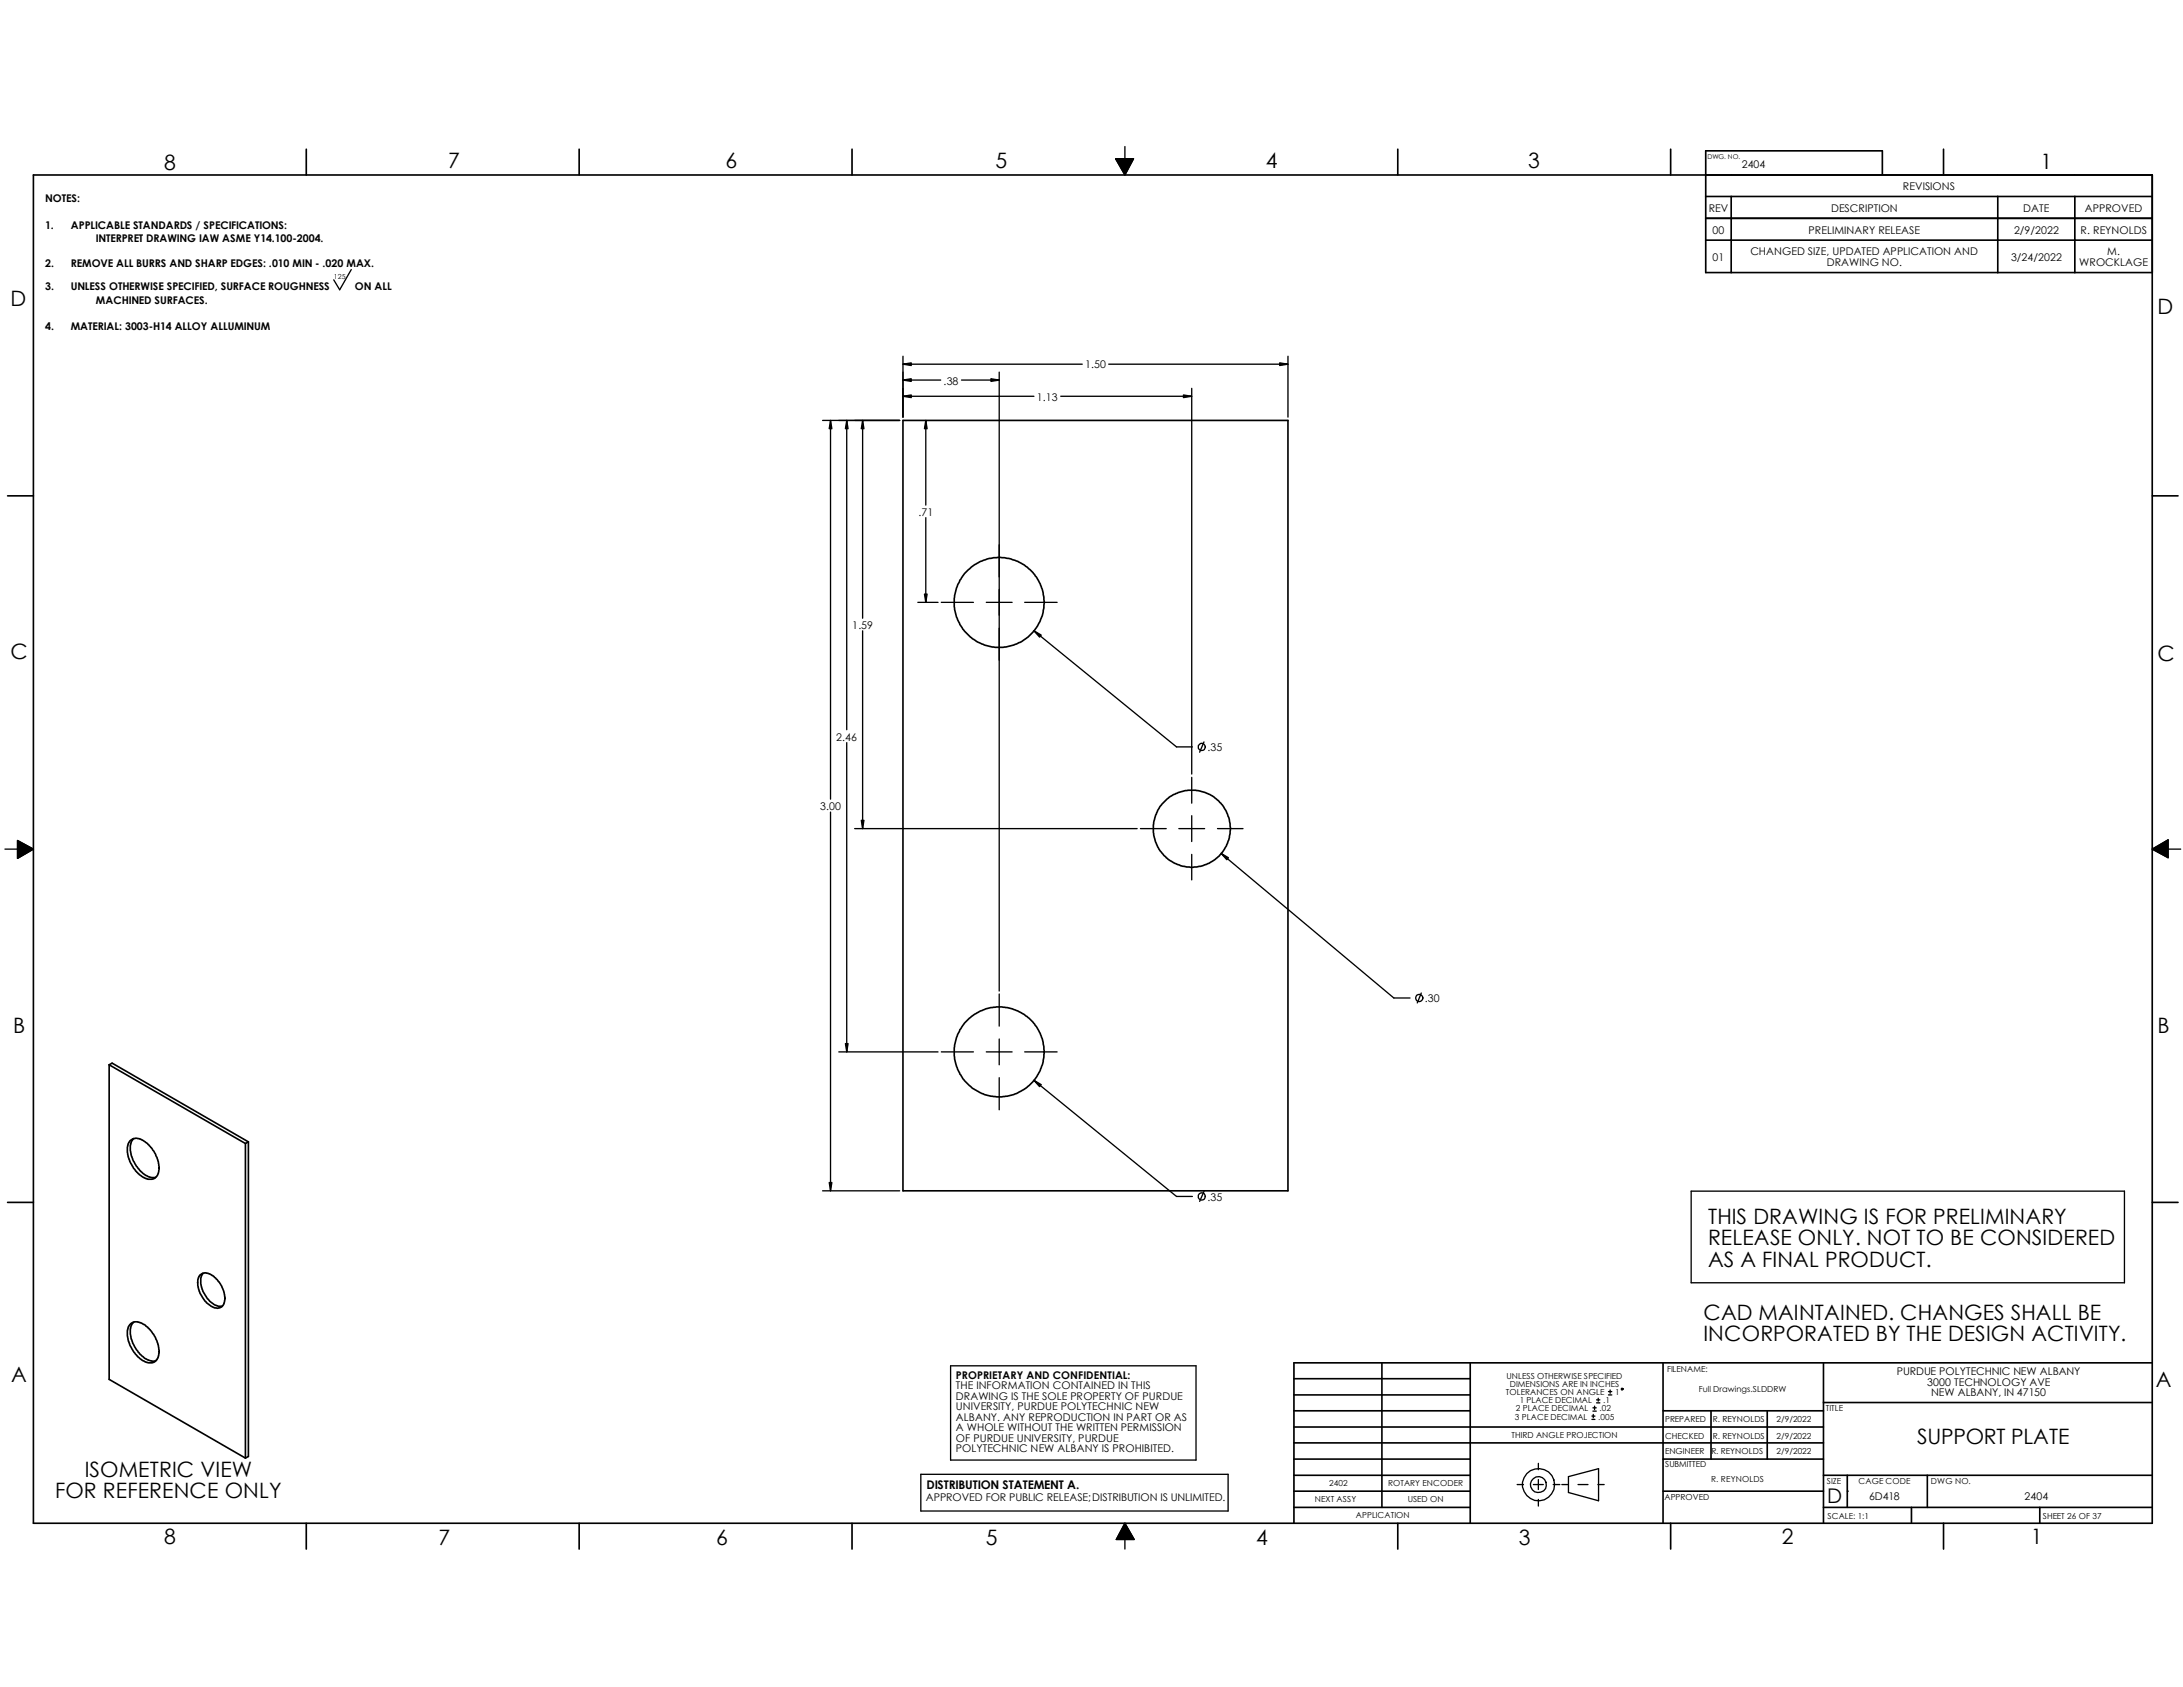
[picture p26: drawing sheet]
<svg xmlns="http://www.w3.org/2000/svg" width="279mm" height="216mm" viewBox="0 0 279 216" stroke-linecap="round" stroke-linejoin="round" font-family="sans-serif">
<defs><g id="words">
<g font-size="2.7">
<text x="21" y="21.7">8</text>
<text x="57.4" y="21.5">7</text>
<text x="92.9" y="21.5">6</text>
<text x="127.4" y="21.5">5</text>
<text x="162" y="21.5">4</text>
<text x="195.6" y="21.5">3</text>
<text x="261.2" y="21.6">1</text>
<text x="1.4" y="39.1">D</text>
<text x="276.1" y="40.1">D</text>
<text x="1.4" y="84.3">C</text>
<text x="276.1" y="84.5">C</text>
<text x="1.7" y="132.2">B</text>
<text x="276.1" y="132.2">B</text>
<text x="218.6" y="156.6">THIS DRAWING IS FOR PRELIMINARY</text>
<text x="218.6" y="159.4">RELEASE ONLY. NOT TO BE CONSIDERED</text>
<text x="218.6" y="162.1">AS A FINAL PRODUCT.</text>
<text x="218" y="168.9">CAD MAINTAINED. CHANGES SHALL BE</text>
<text x="218" y="171.6">INCORPORATED BY THE DESIGN ACTIVITY.</text>
<text x="1.4" y="176.8">A</text>
<text x="275.9" y="177.5">A</text>
<text x="245.4" y="184.8">SUPPORT PLATE</text>
<text x="7.1" y="191.7">FOR REFERENCE ONLY</text>
<text x="10.8" y="189">ISOMETRIC VIEW</text>
<text x="21" y="197.6">8</text>
<text x="56.1" y="197.8">7</text>
<text x="91.7" y="197.8">6</text>
<text x="126.2" y="197.8">5</text>
<text x="160.8" y="197.8">4</text>
<text x="194.4" y="197.8">3</text>
<text x="228" y="197.6">2</text>
<text x="259.9" y="197.6">1</text>
</g>
<text font-size="2.6" x="233.8" y="192.4">D</text>
<text font-size="1.5" x="118.6" y="190.6">DISTRIBUTION STATEMENT A.</text>
<g font-size="1.4">
<text x="222.9" y="21.5">2404</text>
<text x="5.8" y="25.9">NOTES:</text>
<text x="5.8" y="29.3">1.</text>
<text x="9.1" y="29.3">APPLICABLE STANDARDS / SPECIFICATIONS:</text>
<text x="218.7" y="27.1">REV</text>
<text x="219.2" y="29.9">00</text>
<text x="231.5" y="29.9">PRELIMINARY RELEASE</text>
<text x="234.4" y="27.1">DESCRIPTION</text>
<text x="243.5" y="24.3">REVISIONS</text>
<text x="257.8" y="29.9">2/9/2022</text>
<text x="259" y="27.1">DATE</text>
<text x="266.3" y="29.9">R. REYNOLDS</text>
<text x="266.8" y="27.1">APPROVED</text>
<text x="5.8" y="34.2">2.</text>
<text x="9.1" y="34.2">REMOVE ALL BURRS AND SHARP EDGES: .010 MIN - .020 MAX.</text>
<text x="12.3" y="31">INTERPRET DRAWING IAW ASME Y14.100-2004.</text>
<text x="219.2" y="33.4">01</text>
<text x="224" y="32.7">CHANGED SIZE, UPDATED APPLICATION AND</text>
<text x="233.8" y="34">DRAWING NO.</text>
<text x="257.4" y="33.4">3/24/2022</text>
<text x="266.1" y="34">WROCKLAGE</text>
<text x="269.7" y="32.7">M.</text>
<text x="5.8" y="37.2">3.</text>
<text x="9.1" y="37.2">UNLESS OTHERWISE SPECIFIED, SURFACE ROUGHNESS</text>
<text x="12.3" y="38.9">MACHINED SURFACES.</text>
<text x="45.4" y="37.2">ON ALL</text>
<text x="5.8" y="42.2">4.</text>
<text x="9.1" y="42.2">MATERIAL: 3003-H14 ALLOY ALLUMINUM</text>
<text x="138.9" y="47.2">1.50</text>
<text x="120.8" y="49.2">.38</text>
<text x="132.7" y="51.3">1.13</text>
<text x="117.6" y="66">.71</text>
<text x="109.1" y="80.5">1.59</text>
<text x="107" y="94.8">2.46</text>
<text x="154.6" y="96.1">.35</text>
<text x="105" y="103.7">3.00</text>
<text x="182.4" y="128.3">.30</text>
<text x="154.6" y="153.7">.35</text>
<text x="122.3" y="176.4">PROPRIETARY AND CONFIDENTIAL:</text>
<text x="122.3" y="177.8">THE INFORMATION CONTAINED IN THIS</text>
<text x="122.3" y="179.1">DRAWING IS THE SOLE PROPERTY OF PURDUE</text>
<text x="242.8" y="176">PURDUE POLYTECHNIC NEW ALBANY</text>
<text x="246.7" y="177.3">3000 TECHNOLOGY AVE</text>
<text x="247.2" y="178.7">NEW ALBANY, IN 47150</text>
<text x="122.3" y="180.5">UNIVERSITY, PURDUE POLYTECHNIC NEW</text>
<text x="122.3" y="181.8">ALBANY. ANY REPRODUCTION IN PART OR AS</text>
<text x="122.3" y="183.2">A WHOLE WITHOUT THE WRITTEN PERMISSION</text>
<text x="122.3" y="184.5">OF PURDUE UNIVERSITY, PURDUE</text>
<text x="122.3" y="185.9">POLYTECHNIC NEW ALBANY IS PROHIBITED.</text>
<text x="239.2" y="192">6D418</text>
<text x="259.1" y="192">2404</text>
<text x="118.5" y="192.2">APPROVED FOR PUBLIC RELEASE;DISTRIBUTION IS UNLIMITED.</text>
</g>
<g font-size="1.1">
<text x="192.7" y="178.5">TOLERANCES ON ANGLE</text>
<text x="192.8" y="176.4">UNLESS OTHERWISE SPECIFIED</text>
<text x="193.3" y="177.5">DIMENSIONS ARE IN INCHES</text>
<text x="194.5" y="179.6">1 PLACE DECIMAL</text>
<text x="205.2" y="179.6">.1</text>
<text x="206.7" y="178.5">1</text>
<text x="213.4" y="175.6">FILENAME:</text>
<text x="217.4" y="178.1">Full Drawings.SLDDRW</text>
<text x="193.5" y="184.1">THIRD ANGLE PROJECTION</text>
<text x="193.9" y="181.7">3 PLACE DECIMAL</text>
<text x="194" y="180.6">2 PLACE DECIMAL</text>
<text x="204.6" y="181.7">.005</text>
<text x="204.7" y="180.6">.02</text>
<text x="213.1" y="182">PREPARED</text>
<text x="213.1" y="184.1">CHECKED</text>
<text x="219.2" y="182">R. REYNOLDS</text>
<text x="219.2" y="184.1">R. REYNOLDS</text>
<text x="227.4" y="182">2/9/2022</text>
<text x="227.4" y="184.1">2/9/2022</text>
<text x="233.7" y="180.6">TITLE</text>
<text x="170.1" y="190.2">2402</text>
<text x="177.7" y="190.2">ROTARY ENCODER</text>
<text x="213" y="191.9">APPROVED</text>
<text x="213.1" y="186.1">ENGINEER</text>
<text x="213.1" y="187.8">SUBMITTED</text>
<text x="219" y="189.7">R. REYNOLDS</text>
<text x="219" y="186.1">R. REYNOLDS</text>
<text x="227.4" y="186.1">2/9/2022</text>
<text x="233.8" y="189.9">SIZE</text>
<text x="237.9" y="189.9">CAGE CODE</text>
<text x="247.1" y="189.9">DWG NO.</text>
<text x="168.3" y="192.2">NEXT ASSY</text>
<text x="173.5" y="194.3">APPLICATION</text>
<text x="180.2" y="192.2">USED ON</text>
<text x="233.9" y="194.4">SCALE: 1:1</text>
<text x="261.5" y="194.4">SHEET 26 OF 37</text>
</g>
<text font-size=".9" x="42.7" y="35.6">125</text>
<text font-size=".8" x="218.5" y="20.4">DWG. NO.</text>
</g></defs>
<g fill="none" stroke="#000" stroke-width=".17">
<path d="M144 18.8v1.5M45 34.5l-1.5 2.6-.8-1.3M142.8 20.3h2.3l-1.1 2.1zM105.3 53.8h9.8M106.3 53.8v48.5M108.4 53.8v39.6M110.4 53.8v25.3M115.6 45.6v7.8M115.6 46.6h22.9M115.6 50.7h16.7M115.6 48.6h4.8M118.5 53.8v10.8"/>
<path d="M123.1 48.6h4.8M127.9 47.6v79.2M135.8 50.7h16.7M141.9 46.6h22.9M152.5 49.7v49.4M164.8 45.6v7.8M117.5 77.1h2.6M118.5 66.3v10.8M120.5 77.1h4.1M126.2 77.1h3.3M131.1 77.1h4.2M108.4 95v39.6"/>
<path d="M110.4 80.7v25.3M132.3 80.7l18.3 14.9h2M152.5 99.5v3.3M154.1 95l-.6 1.3M.6 108.7h1.6M2.2 107.6l2.1 1.1-2.1 1.2zM106.3 103.9v48.5M109.4 106h36.1M146 106h3.3M150.9 106h3.3M152.5 104.4v3.3M152.5 109.3v3.3"/>
<path d="M155.8 106h3.3M156.3 109.2l22.1 18.5h2.1M275.5 108.7l2-1.2v2.3zM277.5 108.7h1.6M107.4 134.6h12.7M120.5 134.6h4.1M126.2 134.6h3.3M127.9 127.2v4.1M127.9 133v3.3M127.9 137.9v4.1M131.1 134.6h4.2M132.3 138.3l18.3 14.8h2"/>
<path d="M181.9 127.1l-.5 1.3M105.3 152.4h9.8M154.1 152.5l-.6 1.3M216.5 152.4h55.4v11.8h-55.4zM121.7 174.8h31.4v12.1h-31.4zM204.1 180v.4M204.3 179.5h.5M204.3 179.2h.5M204.6 178.9v.4M205.9 178.5h.4M205.9 178.1h.4M206.1 177.9v.4"/>
<path d="M117.9 188.7h39.3v4.7h-39.3zM144 197v1.2M144 194.9l1.2 2.1h-2.3zM194.2 190h.8M196.3 190h1.2M196.9 187.3v.8M196.9 189.4v1.2M196.9 191.9v.8M198.8 190h.8M199.9 190h.8M200.7 189l3.9-1v4.1l-3.9-1.1zM202 190h1.2"/>
<path d="M203.8 181.7h.3M203.8 181.2h.3M203.9 180.6h.4M203.9 180.2h.4M203.9 181v.4M204.5 190h.8M236.4 190.8h.1"/>
<circle cx="153.8" cy="95.6" r=".46"/>
<circle cx="181.7" cy="127.7" r=".47"/>
<circle cx="153.8" cy="153.1" r=".46"/>
<circle cx="207.6" cy="177.8" r=".12"/>
<circle cx="196.9" cy="190" r="1.02"/>
<circle cx="196.9" cy="190" r="2.07"/>
</g>
<g fill="#000" stroke="#000" stroke-width=".17">
<path d="M142.8 20.3h2.3l-1.1 2.1zM106.3 53.8l.2 1.1h-.4zM108.4 53.8l.1 1.1h-.3zM110.4 53.8l.2 1.1h-.4zM115.6 46.6l1-.2v.4zM115.6 50.7l1-.2v.4zM115.6 48.6l1-.1v.3zM118.5 53.8l.2 1.1h-.4zM126.8 48.5l1.1 .1-1.1 .2zM151.5 50.5l1 .2-1 .2zM163.8 46.4l1 .2-1 .2zM118.3 76h.4l-.2 1.1z"/>
<path d="M132.3 80.7l1 .6-.2 .2zM2.2 107.6l2.1 1.1-2.1 1.2zM110.2 105h.4l-.2 1zM156.3 109.2l.9 .6-.2 .2zM275.5 108.7l2-1.2v2.3zM108.2 133.6h.3l-.1 1zM132.3 138.3l1 .5-.2 .3zM106.1 151.3h.4l-.2 1.1zM144 194.9l1.2 2.1h-2.3z"/>
</g>
<g fill="none" stroke="#000" stroke-width=".21">
<path d="M39.2 19.1v3.3M74.1 19.1v3.3M109.1 19.1v3.3M178.9 19.1v3.3M213.8 19.1v3.3M248.8 19.1v3.3M4.3 22.4h271.2v172.5h-271.2zM218.3 25.1h57.2M218.3 27.9h57.2M218.3 30.7h57.2M221.6 25.1v9.8M240.9 22.4v-3.1h-22.6v15.6h57.2"/>
<path d="M255.7 25.1v9.8M265.6 25.1v9.8M115.6 53.8h49.2v98.6h-49.2zM1 63.5h3.3M275.5 63.5h3.3M14 136.3v40.2l17.4 10.1M14 136.3l17.4 10M14 136.3l.4-.2 17.4 10M1 153.9h3.3M16.6 146.1l.2-.2a1.62 1.62 0 0 1 2 .4l.6 .6 .7 1.3 .3 1.1-.1 .8a1.22 1.22 0 0 1-2 .6l-.9-.8-.9-1.5-.2-.9v-.7zM17.1 145.7l-.3 .5-.1 1.1 .3 1.1 .3 .6 .6 .8 .7 .6 .8 .3h.5M31.4 146.3v40.3"/>
<path d="M31.8 146.1v40.3l-.4 .2M31.8 146.1l-.4 .2M275.5 153.9h3.3M16.8 169.4v-.1a1.67 1.67 0 0 1 2 .5l.8 .9 .5 1 .3 1.1-.1 .4a1.14 1.14 0 0 1-.6 1.1 1.14 1.14 0 0 1-1.2-.1l-.8-.5-.6-.6-.7-1.5-.1-.6v-.7l.1-.5zM17.1 169.2l-.3 .4-.1 .5v.7l.3 1.1 .9 1.4 .6 .5 .5 .2a1.22 1.22 0 0 0 .9 .2M25.6 163.2l.4-.2a1.86 1.86 0 0 1 1.9 .9l.4 .6 .3 .7 .2 .7-.1 .5a1.04 1.04 0 0 1-.6 1 1.04 1.04 0 0 1-1.2-.3l-.7-.6-.7-1.3-.2-1 .1-.6zM26 162.9l-.3 .7v.7l.3 1 .8 1.2 .9 .6 .7 .1M165.6 178.5h22.6M165.6 176.4h22.6M176.9 174.4v18.5M188.2 174.4v20.5M212.9 174.4v20.5"/>
<path d="M233.4 179.5h42.1M233.4 174.4v20.5M275.5 174.4h-109.9v20.5M39.2 194.9v3.3M74.1 194.9v3.3M109.1 194.9v3.3M165.6 192.9h22.6M165.6 188.8h22.6M165.6 190.8h22.6M165.6 186.7h22.6M165.6 184.7h67.8M165.6 182.6h67.8"/>
<path d="M165.6 180.6h22.6M178.9 194.9v3.3M212.9 190.8h20.5M212.9 186.7h20.5M212.9 180.6h20.5M213.8 194.9v3.3M219 180.6v6.1M226.2 180.6v6.1M233.4 192.9h42.1M233.4 188.8h42.1M236.4 188.8v4.1M244.6 192.9v2"/>
<path d="M246.7 188.8v4.1M248.8 194.9v3.3M261.1 192.9v2"/>
<circle cx="127.9" cy="77.1" r="5.8"/>
<circle cx="152.5" cy="106" r="4.9"/>
<circle cx="127.9" cy="134.6" r="5.7"/>
</g>
<use href="#words"/>
</svg>
